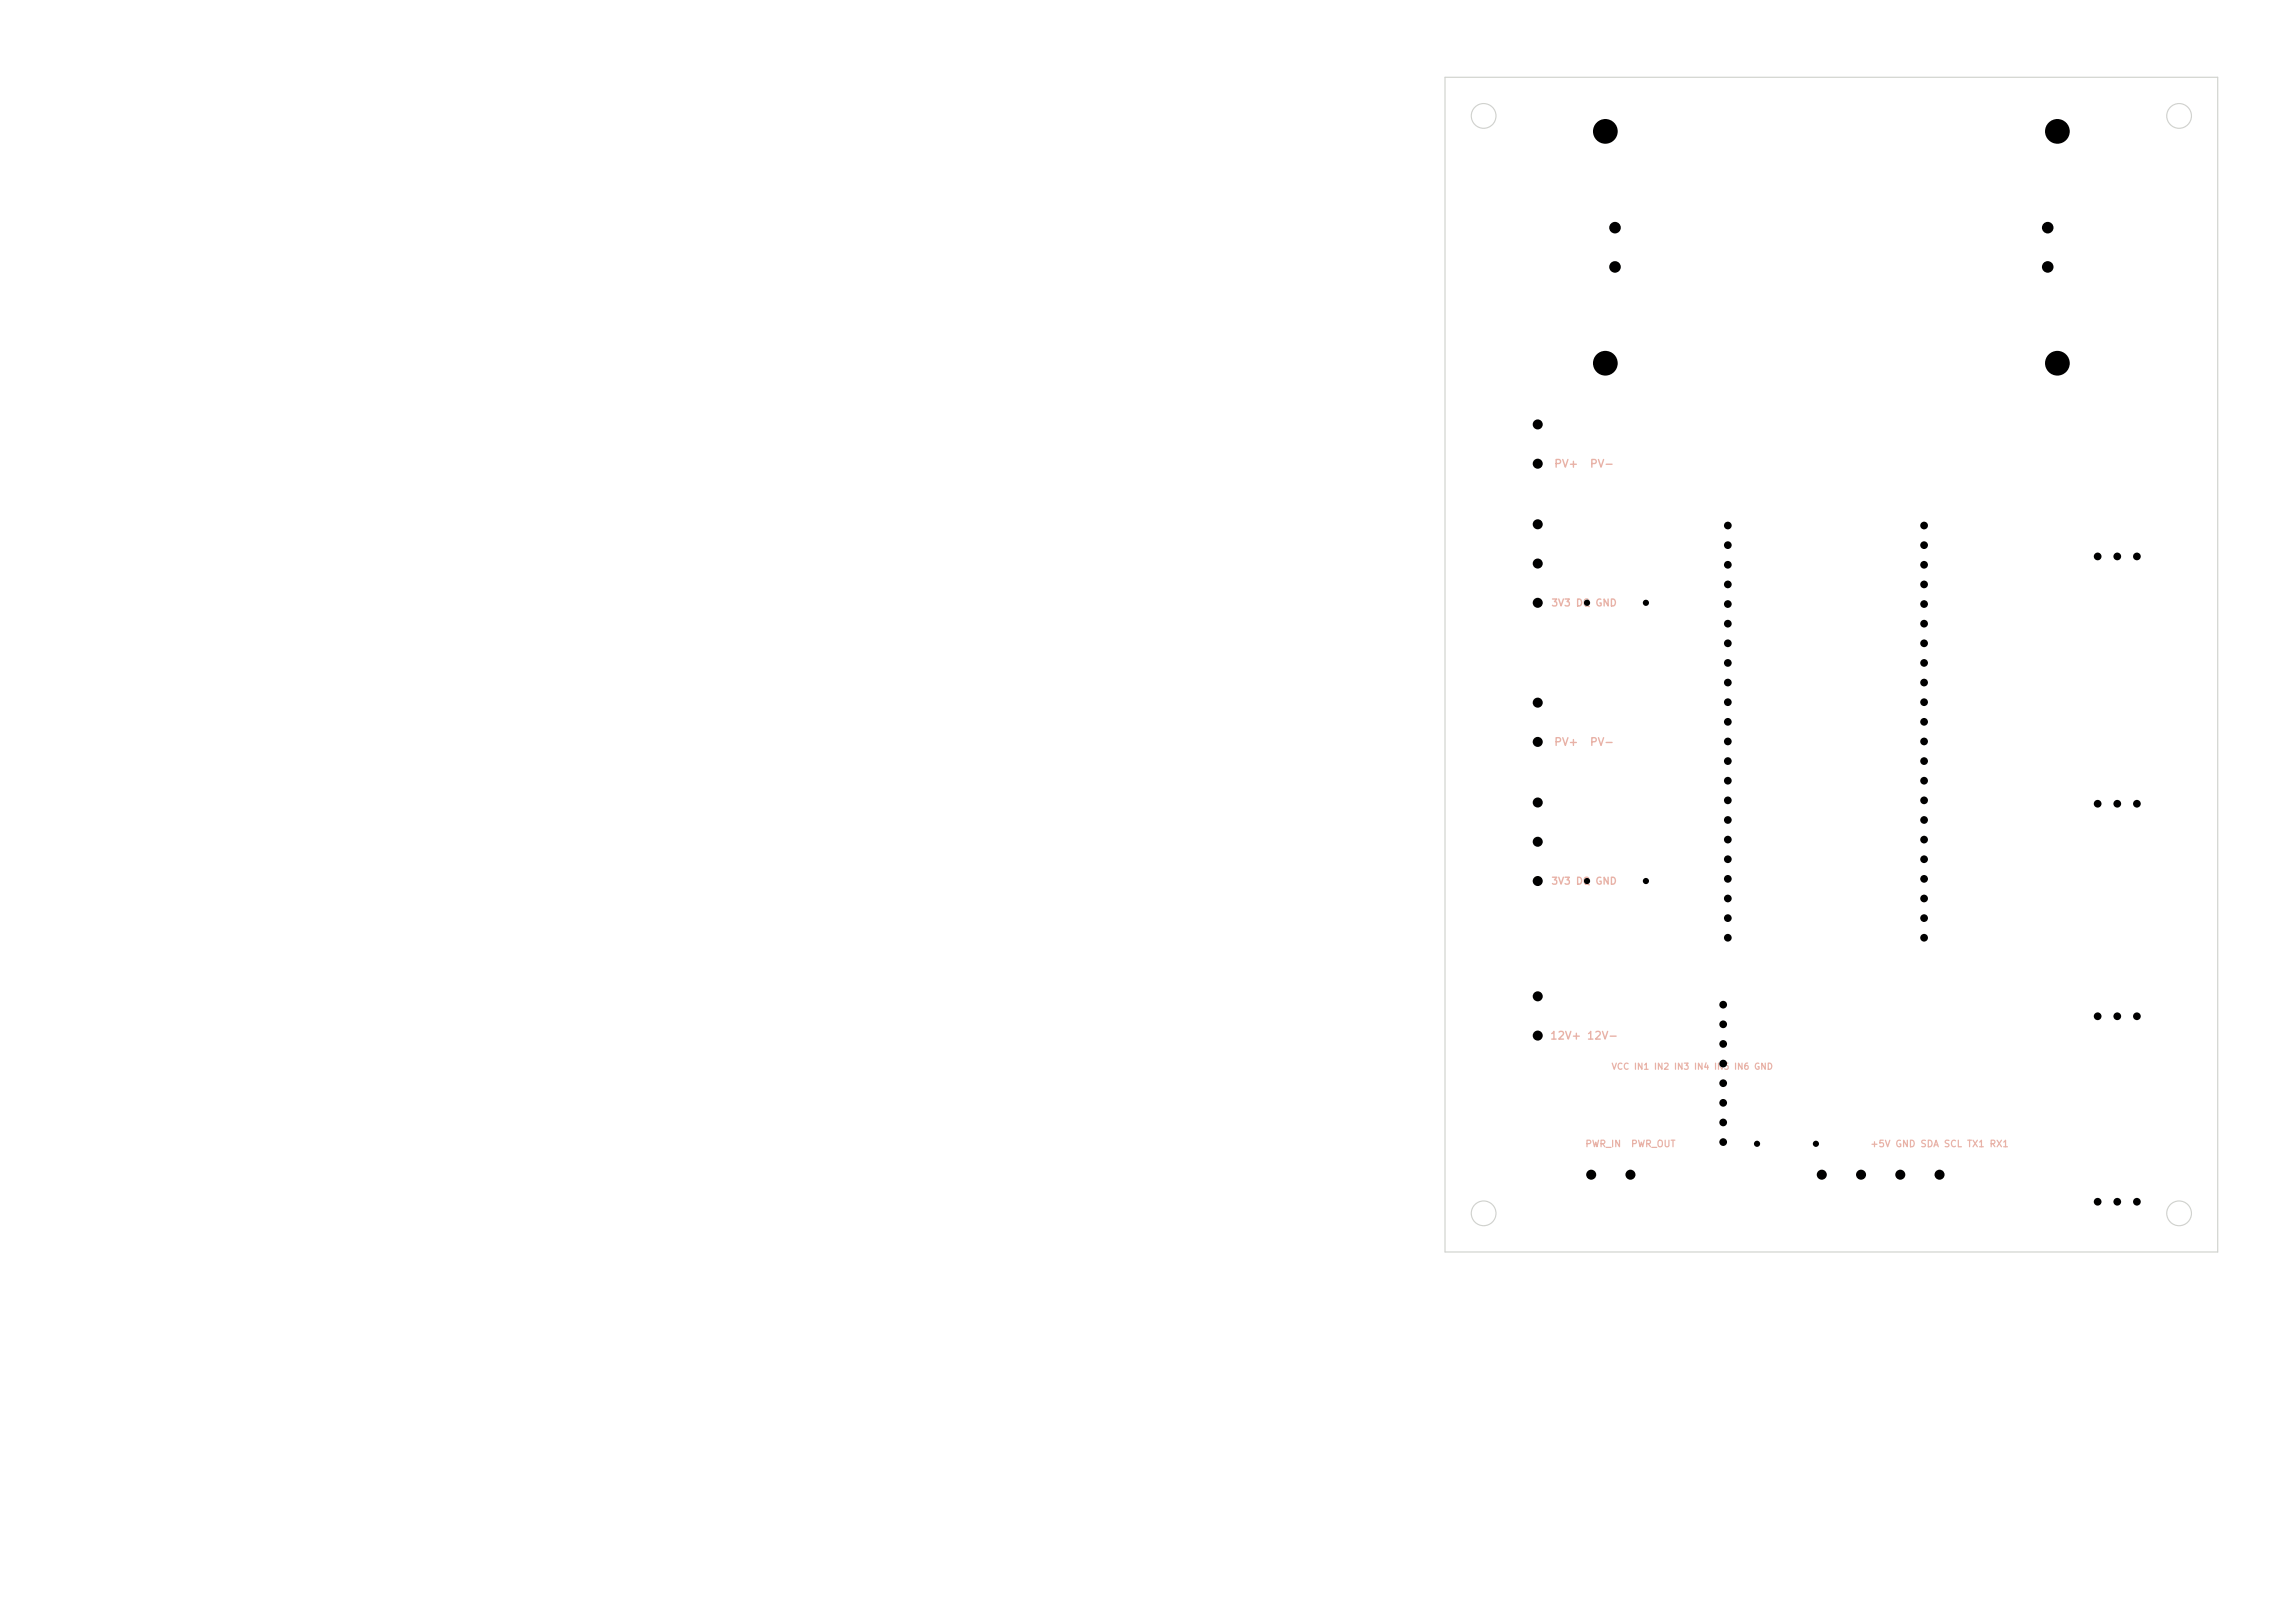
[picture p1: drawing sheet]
<svg xmlns="http://www.w3.org/2000/svg" width="297mm" height="210mm" viewBox="0 0 297 210" stroke-linecap="round" stroke-linejoin="round" font-family="sans-serif">
<defs><g id="words">
<g font-size="1" fill="#e8b2a7">
<text x="201" y="60.8">PV+</text>
<text x="205.7" y="60.8">PV-</text>
<text x="201" y="96.8">PV+</text>
<text x="205.7" y="96.8">PV-</text>
<text x="200.5" y="134.8">12V+ 12V-</text>
</g>
<g font-size=".9" fill="#e8b2a7">
<text x="200.7" y="78.7">3V3 DQ GND</text>
<text x="200.7" y="114.7">3V3 DQ GND</text>
<text x="205.1" y="148.6">PWR_IN</text>
<text x="211" y="148.6">PWR_OUT</text>
<text x="242" y="148.6">+5V GND SDA SCL TX1 RX1</text>
</g>
<text font-size=".8" fill="#e8b2a7" x="208.5" y="138.6">VCC IN1 IN2 IN3 IN4 IN5 IN6 GND</text>
</g></defs>
<g fill="none" stroke="#d0d2cd" stroke-width=".15">
<path d="M187 10h100v152h-100z"/>
<circle cx="192" cy="15" r="1.6"/>
<circle cx="282" cy="15" r="1.6"/>
<circle cx="192" cy="157" r="1.6"/>
<circle cx="282" cy="157" r="1.6"/>
</g>
<g fill="#000">
<circle cx="207.8" cy="17" r="1.6"/>
<circle cx="266.3" cy="17" r="1.6"/>
<circle cx="209" cy="34.5" r=".75"/>
<circle cx="209" cy="29.5" r=".75"/>
<circle cx="265" cy="29.5" r=".75"/>
<circle cx="265" cy="34.5" r=".75"/>
<circle cx="199" cy="60" r=".65"/>
<circle cx="199" cy="54.9" r=".65"/>
<circle cx="207.8" cy="47" r="1.6"/>
<circle cx="266.3" cy="47" r="1.6"/>
<circle cx="199" cy="78" r=".65"/>
<circle cx="199" cy="67.8" r=".65"/>
<circle cx="199" cy="72.9" r=".65"/>
<circle cx="205.4" cy="78" r=".4"/>
<circle cx="213" cy="78" r=".4"/>
<circle cx="223.6" cy="78.2" r=".5"/>
<circle cx="223.6" cy="75.6" r=".5"/>
<circle cx="223.6" cy="73.1" r=".5"/>
<circle cx="223.6" cy="68" r=".5"/>
<circle cx="223.6" cy="70.5" r=".5"/>
<circle cx="249" cy="70.5" r=".5"/>
<circle cx="249" cy="73.1" r=".5"/>
<circle cx="249" cy="75.6" r=".5"/>
<circle cx="249" cy="78.2" r=".5"/>
<circle cx="249" cy="68" r=".5"/>
<circle cx="271.5" cy="72" r=".5"/>
<circle cx="274" cy="72" r=".5"/>
<circle cx="276.5" cy="72" r=".5"/>
<circle cx="199" cy="90.9" r=".65"/>
<circle cx="199" cy="96" r=".65"/>
<circle cx="223.6" cy="85.8" r=".5"/>
<circle cx="223.6" cy="80.7" r=".5"/>
<circle cx="223.6" cy="95.9" r=".5"/>
<circle cx="223.6" cy="88.3" r=".5"/>
<circle cx="223.6" cy="83.2" r=".5"/>
<circle cx="223.6" cy="90.9" r=".5"/>
<circle cx="223.6" cy="93.4" r=".5"/>
<circle cx="223.6" cy="98.5" r=".5"/>
<circle cx="249" cy="93.4" r=".5"/>
<circle cx="249" cy="90.9" r=".5"/>
<circle cx="249" cy="88.3" r=".5"/>
<circle cx="249" cy="80.7" r=".5"/>
<circle cx="249" cy="95.9" r=".5"/>
<circle cx="249" cy="85.8" r=".5"/>
<circle cx="249" cy="83.2" r=".5"/>
<circle cx="249" cy="98.5" r=".5"/>
<circle cx="199" cy="114" r=".65"/>
<circle cx="199" cy="103.8" r=".65"/>
<circle cx="199" cy="108.9" r=".65"/>
<circle cx="205.4" cy="114" r=".4"/>
<circle cx="213" cy="114" r=".4"/>
<circle cx="223.6" cy="106.1" r=".5"/>
<circle cx="223.6" cy="113.7" r=".5"/>
<circle cx="223.6" cy="108.6" r=".5"/>
<circle cx="223.6" cy="111.2" r=".5"/>
<circle cx="223.6" cy="116.3" r=".5"/>
<circle cx="223.6" cy="101" r=".5"/>
<circle cx="223.6" cy="118.8" r=".5"/>
<circle cx="223.6" cy="103.6" r=".5"/>
<circle cx="249" cy="111.2" r=".5"/>
<circle cx="249" cy="103.6" r=".5"/>
<circle cx="249" cy="118.8" r=".5"/>
<circle cx="249" cy="108.6" r=".5"/>
<circle cx="249" cy="101" r=".5"/>
<circle cx="249" cy="106.1" r=".5"/>
<circle cx="249" cy="116.3" r=".5"/>
<circle cx="249" cy="113.7" r=".5"/>
<circle cx="271.5" cy="104" r=".5"/>
<circle cx="274" cy="104" r=".5"/>
<circle cx="276.5" cy="104" r=".5"/>
<circle cx="199" cy="134" r=".65"/>
<circle cx="199" cy="128.9" r=".65"/>
<circle cx="223" cy="130" r=".5"/>
<circle cx="223" cy="137.6" r=".5"/>
<circle cx="223" cy="132.5" r=".5"/>
<circle cx="223" cy="135.1" r=".5"/>
<circle cx="223.6" cy="121.3" r=".5"/>
<circle cx="249" cy="121.3" r=".5"/>
<circle cx="271.5" cy="131.5" r=".5"/>
<circle cx="274" cy="131.5" r=".5"/>
<circle cx="276.5" cy="131.5" r=".5"/>
<circle cx="205.9" cy="152" r=".65"/>
<circle cx="211" cy="152" r=".65"/>
<circle cx="223" cy="142.7" r=".5"/>
<circle cx="223" cy="147.8" r=".5"/>
<circle cx="223" cy="145.2" r=".5"/>
<circle cx="223" cy="140.2" r=".5"/>
<circle cx="227.4" cy="148" r=".4"/>
<circle cx="235" cy="148" r=".4"/>
<circle cx="235.8" cy="152" r=".65"/>
<circle cx="240.8" cy="152" r=".65"/>
<circle cx="245.9" cy="152" r=".65"/>
<circle cx="251" cy="152" r=".65"/>
<circle cx="271.5" cy="155.5" r=".5"/>
<circle cx="274" cy="155.5" r=".5"/>
<circle cx="276.5" cy="155.5" r=".5"/>
</g>
<use href="#words"/>
</svg>
